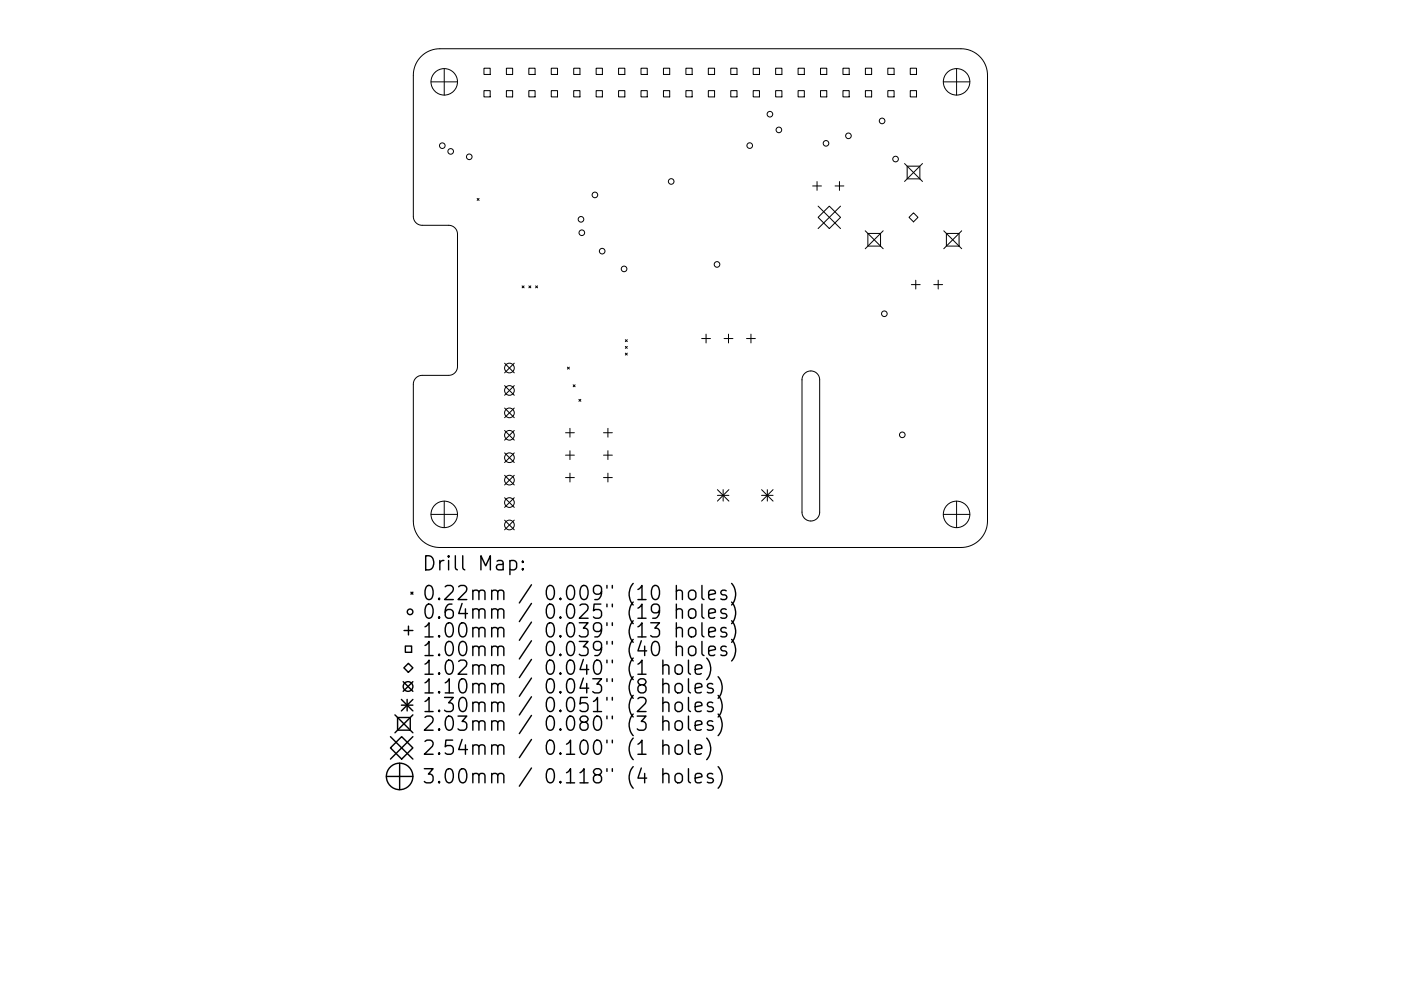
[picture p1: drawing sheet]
<svg xmlns="http://www.w3.org/2000/svg" width="297mm" height="210mm" viewBox="0 0 297 210" stroke-linecap="round" stroke-linejoin="round" font-family="sans-serif">
<defs><g id="words">
<g font-size="4.2">
<text x="89.5" y="121.1">Drill Map:</text>
<text x="89.5" y="127.4">0.22mm / 0.009&quot; (10 holes)</text>
<text x="89.5" y="131.3">0.64mm / 0.025&quot; (19 holes)</text>
<text x="89.5" y="135.3">1.00mm / 0.039&quot; (13 holes)</text>
<text x="89.5" y="139.2">1.00mm / 0.039&quot; (40 holes)</text>
<text x="89.5" y="143.2">1.02mm / 0.040&quot; (1 hole)</text>
<text x="89.5" y="147.2">1.10mm / 0.043&quot; (8 holes)</text>
<text x="89.5" y="151.1">1.30mm / 0.051&quot; (2 holes)</text>
<text x="89.5" y="155.1">2.03mm / 0.080&quot; (3 holes)</text>
<text x="89.5" y="160.2">2.54mm / 0.100&quot; (1 hole)</text>
<text x="89.5" y="166.2">3.00mm / 0.118&quot; (4 holes)</text>
</g>
</g></defs>
<g fill="none" stroke="#000" stroke-width=".21">
<path d="M89.3 12a5.6 5.6 0 0 1 4-1.7h110.5a5.6 5.6 0 0 1 5.6 5.7v94.5a5.6 5.6 0 0 1-5.6 5.7h-110.5a5.6 5.6 0 0 1-5.7-5.7v-29a1.87 1.87 0 0 1 1.9-1.9h5.6a1.87 1.87 0 0 0 1.9-1.8v-28.1a1.87 1.87 0 0 0-1.9-1.9h-5.6a1.87 1.87 0 0 1-1.9-1.9v-29.9a5.6 5.6 0 0 1 1.7-4zM91.4 17.4h5.6M94.2 14.6v5.6M102.6 14.5h1.3v1.3h-1.3zM102.6 19.2h1.3v1.4h-1.3zM107.4 14.5h1.3v1.3h-1.3zM107.4 19.2h1.3v1.4h-1.3zM112.1 14.5h1.3v1.3h-1.3zM112.1 19.2h1.3v1.4h-1.3zM116.9 14.5h1.3v1.3h-1.3zM116.9 19.2h1.3v1.4h-1.3zM121.6 14.5h1.4v1.3h-1.4z"/>
<path d="M121.6 19.2h1.4v1.4h-1.4zM126.4 14.5h1.3v1.3h-1.3zM126.4 19.2h1.3v1.4h-1.3zM131.2 14.5h1.3v1.3h-1.3zM131.2 19.2h1.3v1.4h-1.3zM135.9 14.5h1.3v1.3h-1.3zM135.9 19.2h1.3v1.4h-1.3zM140.7 14.5h1.3v1.3h-1.3zM140.7 19.2h1.3v1.4h-1.3zM145.4 14.5h1.3v1.3h-1.3zM145.4 19.2h1.3v1.4h-1.3zM150.2 14.5h1.3v1.3h-1.3z"/>
<path d="M150.2 19.2h1.3v1.4h-1.3zM154.9 14.5h1.4v1.3h-1.4zM154.9 19.2h1.4v1.4h-1.4zM159.7 14.5h1.3v1.3h-1.3zM159.7 19.2h1.3v1.4h-1.3zM164.5 14.5h1.3v1.3h-1.3zM164.5 19.2h1.3v1.4h-1.3zM169.2 14.5h1.3v1.3h-1.3zM169.2 19.2h1.3v1.4h-1.3zM174 14.5h1.3v1.3h-1.3zM174 19.2h1.3v1.4h-1.3zM178.7 14.5h1.3v1.3h-1.3z"/>
<path d="M178.7 19.2h1.3v1.4h-1.3zM183.5 14.5h1.3v1.3h-1.3zM183.5 19.2h1.3v1.4h-1.3zM188.2 14.5h1.4v1.3h-1.4zM188.2 19.2h1.4v1.4h-1.4zM193 14.5h1.3v1.3h-1.3zM193 19.2h1.3v1.4h-1.3zM200 17.4h5.6M202.8 14.6v5.6M172.3 39.5h1.9M173.2 38.5v1.9M177 39.5h1.9"/>
<path d="M178 38.5v1.9M191.8 34.7l3.8 3.8M192.3 35.3h2.7v2.6h-2.7zM195.6 34.7l-3.8 3.8M101.2 42.1l.4 .4M101.6 42.1l-.4 .4M173.5 43.7l4.7 4.8M175.8 43.7l2.4 2.4-2.4 2.4-2.3-2.4zM178.2 43.7l-4.7 4.8M183.4 49l3.8 3.8M184 49.5h2.7v2.7h-2.7zM187.2 49l-3.8 3.8"/>
<path d="M193.7 45.2l.9 .9-.9 1-1-1zM194.2 59.4v1.9M198.9 59.4v1.9M200.1 49l3.8 3.8M200.7 49.5h2.6v2.7h-2.6zM203.9 49l-3.8 3.8M107 77.1l2 2M109 77.1l-2 2M110.7 60.7l.4 .4M111.1 60.7l-.4 .4M112.1 60.7l.4 .4M112.5 60.7l-.4 .4"/>
<path d="M113.6 60.7l.4 .4M114 60.7l-.4 .4M120.3 77.9l.4 .4M120.7 77.9l-.4 .4M132.6 72.1l.4 .4M132.6 73.5l.4 .4M132.6 74.9l.4 .4M133 72.1l-.4 .4M133 73.5l-.4 .4M133 74.9l-.4 .4M148.8 71.8h1.8M149.7 70.9v1.9"/>
<path d="M153.5 71.8h1.9M154.5 70.9v1.9M158.3 71.8h1.9M159.2 70.9v1.9M170.6 79.3a1.87 1.87 0 0 1 2-.5 1.87 1.87 0 0 1 1.2 1.8v28.1a1.87 1.87 0 0 1-1.9 1.8 1.87 1.87 0 0 1-1.9-1.8v-28.1l.2-.8zM193.2 60.4h1.9M198 60.4h1.9M107 81.8l2 2.1M107 86.6l2 2M107 91.3l2 2.1M107 96.1l2 2M109 96.1l-2 2"/>
<path d="M109 81.8l-2 2.1M109 86.6l-2 2M109 91.3l-2 2.1M119.9 91.8h1.9M119.9 96.6h1.9M120.8 90.9v1.8M120.8 95.6v1.9M121.5 81.6l.4 .5M121.9 81.6l-.4 .5M122.7 84.7l.5 .4M123.2 84.7l-.5 .4M128 91.8h1.8"/>
<path d="M128 96.6h1.8M128.9 90.9v1.8M128.9 95.6v1.9M91.4 109.1h5.6M94.2 106.3v5.6M107 100.8l2 2.1M107 105.6l2 2.1M107 110.4l2 2M109 100.8l-2 2.1M109 105.6l-2 2.1M109 110.4l-2 2M119.9 101.3h1.9"/>
<path d="M120.8 100.4v1.9M128 101.3h1.8M128.9 100.4v1.9M152.1 103.9l2.4 2.4M152.1 105.1h2.4M153.3 103.9v2.4M154.5 103.9l-2.4 2.4M161.5 105.1h2.4M161.5 103.9l2.4 2.4M162.7 103.9v2.4M163.9 103.9l-2.4 2.4M200 109.1h5.6"/>
<path d="M202.8 106.3v5.6"/>
<circle cx="94.2" cy="17.4" r="2.81"/>
<circle cx="202.8" cy="17.4" r="2.81"/>
<circle cx="93.8" cy="30.9" r=".59"/>
<circle cx="95.6" cy="32.1" r=".59"/>
<circle cx="99.5" cy="33.3" r=".59"/>
<circle cx="142.3" cy="38.5" r=".59"/>
<circle cx="159" cy="30.9" r=".59"/>
<circle cx="163.2" cy="24.2" r=".59"/>
<circle cx="165.1" cy="27.6" r=".59"/>
<circle cx="175.1" cy="30.4" r=".59"/>
<circle cx="179.9" cy="28.8" r=".59"/>
<circle cx="187" cy="25.7" r=".59"/>
<circle cx="189.9" cy="33.7" r=".59"/>
<circle cx="123.2" cy="46.5" r=".59"/>
<circle cx="123.4" cy="49.4" r=".59"/>
<circle cx="126.1" cy="41.4" r=".59"/>
<circle cx="127.7" cy="53.3" r=".59"/>
<circle cx="132.3" cy="57.1" r=".59"/>
<circle cx="152" cy="56.1" r=".59"/>
<circle cx="108" cy="78.1" r="1.03"/>
<circle cx="187.5" cy="66.6" r=".59"/>
<circle cx="108" cy="92.4" r="1.03"/>
<circle cx="108" cy="82.8" r="1.03"/>
<circle cx="108" cy="97.1" r="1.03"/>
<circle cx="108" cy="87.6" r="1.03"/>
<circle cx="191.3" cy="92.3" r=".59"/>
<circle cx="94.2" cy="109.1" r="2.81"/>
<circle cx="108" cy="106.6" r="1.03"/>
<circle cx="108" cy="111.4" r="1.03"/>
<circle cx="108" cy="101.9" r="1.03"/>
<circle cx="202.8" cy="109.1" r="2.81"/>
</g>
<g fill="none" stroke="#000" stroke-width=".3">
<path d="M108.1 119.1l.9-.2 .5 .6v.8l-.2 .5-.3 .1-.9-.1M110.8 119.1l.2 .1-.2 .1-.1-.1 .1-.1v.2M85.7 133.8h1.8M85.9 137.1h1.4v1.3h-1.4zM86.6 132.8v1.9M87.1 125.6l.4 .5M87.5 125.6l-.4 .5M110.8 120.6l.2 .2-.2 .1-.1-.1 .1-.2v.3M143.4 125.5a.74 .74 0 0 1 1.3 .1v1.6M143.4 129.5a.74 .74 0 0 1 1.3 .1v1.6M143.4 133.4a.74 .74 0 0 1 1.3 .2v1.5M143.4 137.4a.74 .74 0 0 1 1.3 .1v1.6"/>
<path d="M143.4 124.2v3M143.4 128.2v3M143.4 132.1v3M143.4 136.1v3M146.1 125.5a.81 .81 0 0 1 .8-.3 .81 .81 0 0 1 .6 .6v.8a.81 .81 0 0 1-.7 .6 .81 .81 0 0 1-.8-.6v-.8zM146.1 133.4a.81 .81 0 0 1 .8-.3 .81 .81 0 0 1 .6 .6v.9a.81 .81 0 0 1-.7 .6 .81 .81 0 0 1-.8-.6v-.9zM146.3 129.3a.81 .81 0 0 1 1.2 .4v.9a.81 .81 0 0 1-.7 .6 .81 .81 0 0 1-.8-.6v-.9zM146.3 137.2a.81 .81 0 0 1 1.2 .5v.8a.81 .81 0 0 1-.7 .6 .81 .81 0 0 1-.8-.6v-.8zM148.8 124.2v2.6l.5 .4M148.8 128.2v2.5l.5 .5M148.8 132.1v2.6l.5 .4M148.8 136.1v2.6l.5 .4"/>
<path d="M149.8 139.6a3.4 3.4 0 0 1 0 4.6M150.3 126.2l1.4-.3-.2-.5-.8-.2-.4 .4v1.2l.1 .3 .3 .1 .8-.1M150.3 130.2l1.4-.3-.2-.6-.8-.1-.4 .4v1.1l.1 .3 .3 .2 .8-.2M150.3 134.1l1.4-.3-.2-.5-.8-.2-.4 .5v1.1l.1 .3 .3 .1 .8-.1M150.3 138.1l1.4-.3-.2-.6-.8-.1-.4 .4v1.2l.1 .2 .3 .2 .8-.2M154 125.4l-.7-.2-.5 .4 .2 .5 1 .3 .1 .2-.1 .5-.3 .1-.9-.1M154 129.3l-.7-.1-.5 .4 .2 .4 1 .3 .1 .3-.1 .4-.3 .2-.9-.2M154 133.3l-.7-.2-.5 .5 .2 .4 1 .3 .1 .3-.1 .4-.3 .1-.9-.1M154 137.2l-.7-.1-.5 .4 .2 .4 1 .3 .1 .3-.1 .4-.3 .2-.9-.2M155.1 123.8a3.4 3.4 0 0 1 0 4.6M155.1 127.7a3.4 3.4 0 0 1 0 4.6M155.1 131.7a3.4 3.4 0 0 1 0 4.6"/>
<path d="M155.1 135.7a3.4 3.4 0 0 1 0 4.5M82.8 158.7l2.4-2.4 2.3 2.4-2.3 2.4zM82.8 156.3l4.7 4.8M83.7 151.7l3.8 3.8M84.3 152.2h2.7v2.7h-2.7zM85.1 148.4l2.4 2.4M85.1 149.6h2.4M85.5 144.6l2 2.1M85.6 141.7l1-1 .9 1-.9 .9zM86.3 148.4v2.4M87.5 144.6l-2 2.1M87.5 148.4l-2.4 2.4"/>
<path d="M87.5 151.7l-3.8 3.8M87.5 156.3l-4.7 4.8M140.5 141.3a.74 .74 0 0 1 1.3 .2v1.5M140.5 145.3a.75 .75 0 0 1 1.3 .1v1.6M140.5 149.3a.75 .75 0 0 1 1.3 .1v1.6M140.5 153.2a.75 .75 0 0 1 1.3 .2v1.5M140.5 158.3a.74 .74 0 0 1 1.3 .2v1.5M140.5 140v3M140.5 144v3M140.5 148v3M140.5 151.9v3M140.5 157v3"/>
<path d="M143.3 141.3a.81 .81 0 0 1 .8-.3 .81 .81 0 0 1 .6 .6v.9a.81 .81 0 0 1-.8 .6 .81 .81 0 0 1-.8-.6v-.9zM143.3 145.3a.81 .81 0 0 1 .8-.3 .81 .81 0 0 1 .6 .6v.8a.81 .81 0 0 1-.8 .6 .81 .81 0 0 1-.8-.6v-.8zM143.3 149.3a.81 .81 0 0 1 .8-.3 .81 .81 0 0 1 .6 .5v.9a.81 .81 0 0 1-.8 .6 .81 .81 0 0 1-.8-.6v-.9zM143.3 153.2a.81 .81 0 0 1 .8-.3 .81 .81 0 0 1 .6 .6v.9a.81 .81 0 0 1-.8 .6 .81 .81 0 0 1-.8-.6v-.9zM143.3 158.3a.81 .81 0 0 1 .8-.3 .81 .81 0 0 1 .6 .6v.9a.81 .81 0 0 1-.8 .6 .81 .81 0 0 1-.8-.6v-.9zM146 140v2.6l.4 .4M146 144v2.6l.4 .4M146 148v2.5l.4 .5M146 151.9v2.6l.4 .4M146 157v2.6l.4 .4M147.4 142l1.4-.2-.1-.6-.9-.2-.4 .5v1.1l.1 .3 .3 .1 .9-.1M147.4 146l1.4-.3-.1-.5-.9-.2-.4 .4v1.2l.1 .3 .3 .1 .9-.1"/>
<path d="M147.4 150l1.4-.3-.1-.6-.9-.1-.4 .4v1.1l.1 .3 .3 .2 .9-.2M147.4 153.9l1.4-.3-.1-.5-.9-.2-.4 .5v1.1l.1 .3 .3 .1 .9-.1M147.4 159l1.4-.3-.1-.5-.9-.2-.4 .5v1.1l.1 .3 .3 .1 .9-.1M149.8 156.6a3.4 3.4 0 0 1 0 4.6M151.1 145.2l-.7-.2-.4 .4 .1 .5 1 .3 .2 .2-.2 .5-.3 .1-.8-.1M151.1 149.1l-.7-.1-.4 .4 .1 .4 1 .3 .2 .3-.2 .4-.3 .2-.8-.2M151.1 153.1l-.7-.2-.4 .5 .1 .4 1 .3 .2 .3-.2 .4-.3 .1-.8-.1M152.3 143.6a3.4 3.4 0 0 1 0 4.6M152.3 147.5a3.4 3.4 0 0 1 0 4.6M152.3 151.5a3.4 3.4 0 0 1 0 4.6M81.9 164.7h5.6M84.7 161.9v5.6"/>
<path d="M135.3 160h1.7M140.5 164.4a.75 .75 0 0 1 1.3 .1v1.6M140.5 163.1v3M143.3 164.4a.81 .81 0 0 1 .8-.3 .81 .81 0 0 1 .6 .6v.8a.81 .81 0 0 1-.8 .6 .81 .81 0 0 1-.8-.6v-.8zM146 163.1v2.6l.4 .4M147.4 165.1l1.4-.3-.1-.6-.9-.1-.4 .4v1.2l.1 .2 .3 .2 .9-.2M151.1 164.2l-.7-.1-.4 .4 .1 .4 1 .3 .2 .3-.2 .4-.3 .2-.8-.2M152.3 162.7a3.4 3.4 0 0 1 0 4.5"/>
<circle cx="86.9" cy="129.8" r=".59"/>
<circle cx="86.5" cy="145.7" r="1.03"/>
<circle cx="84.7" cy="164.7" r="2.81"/>
</g>
<use href="#words"/>
</svg>
